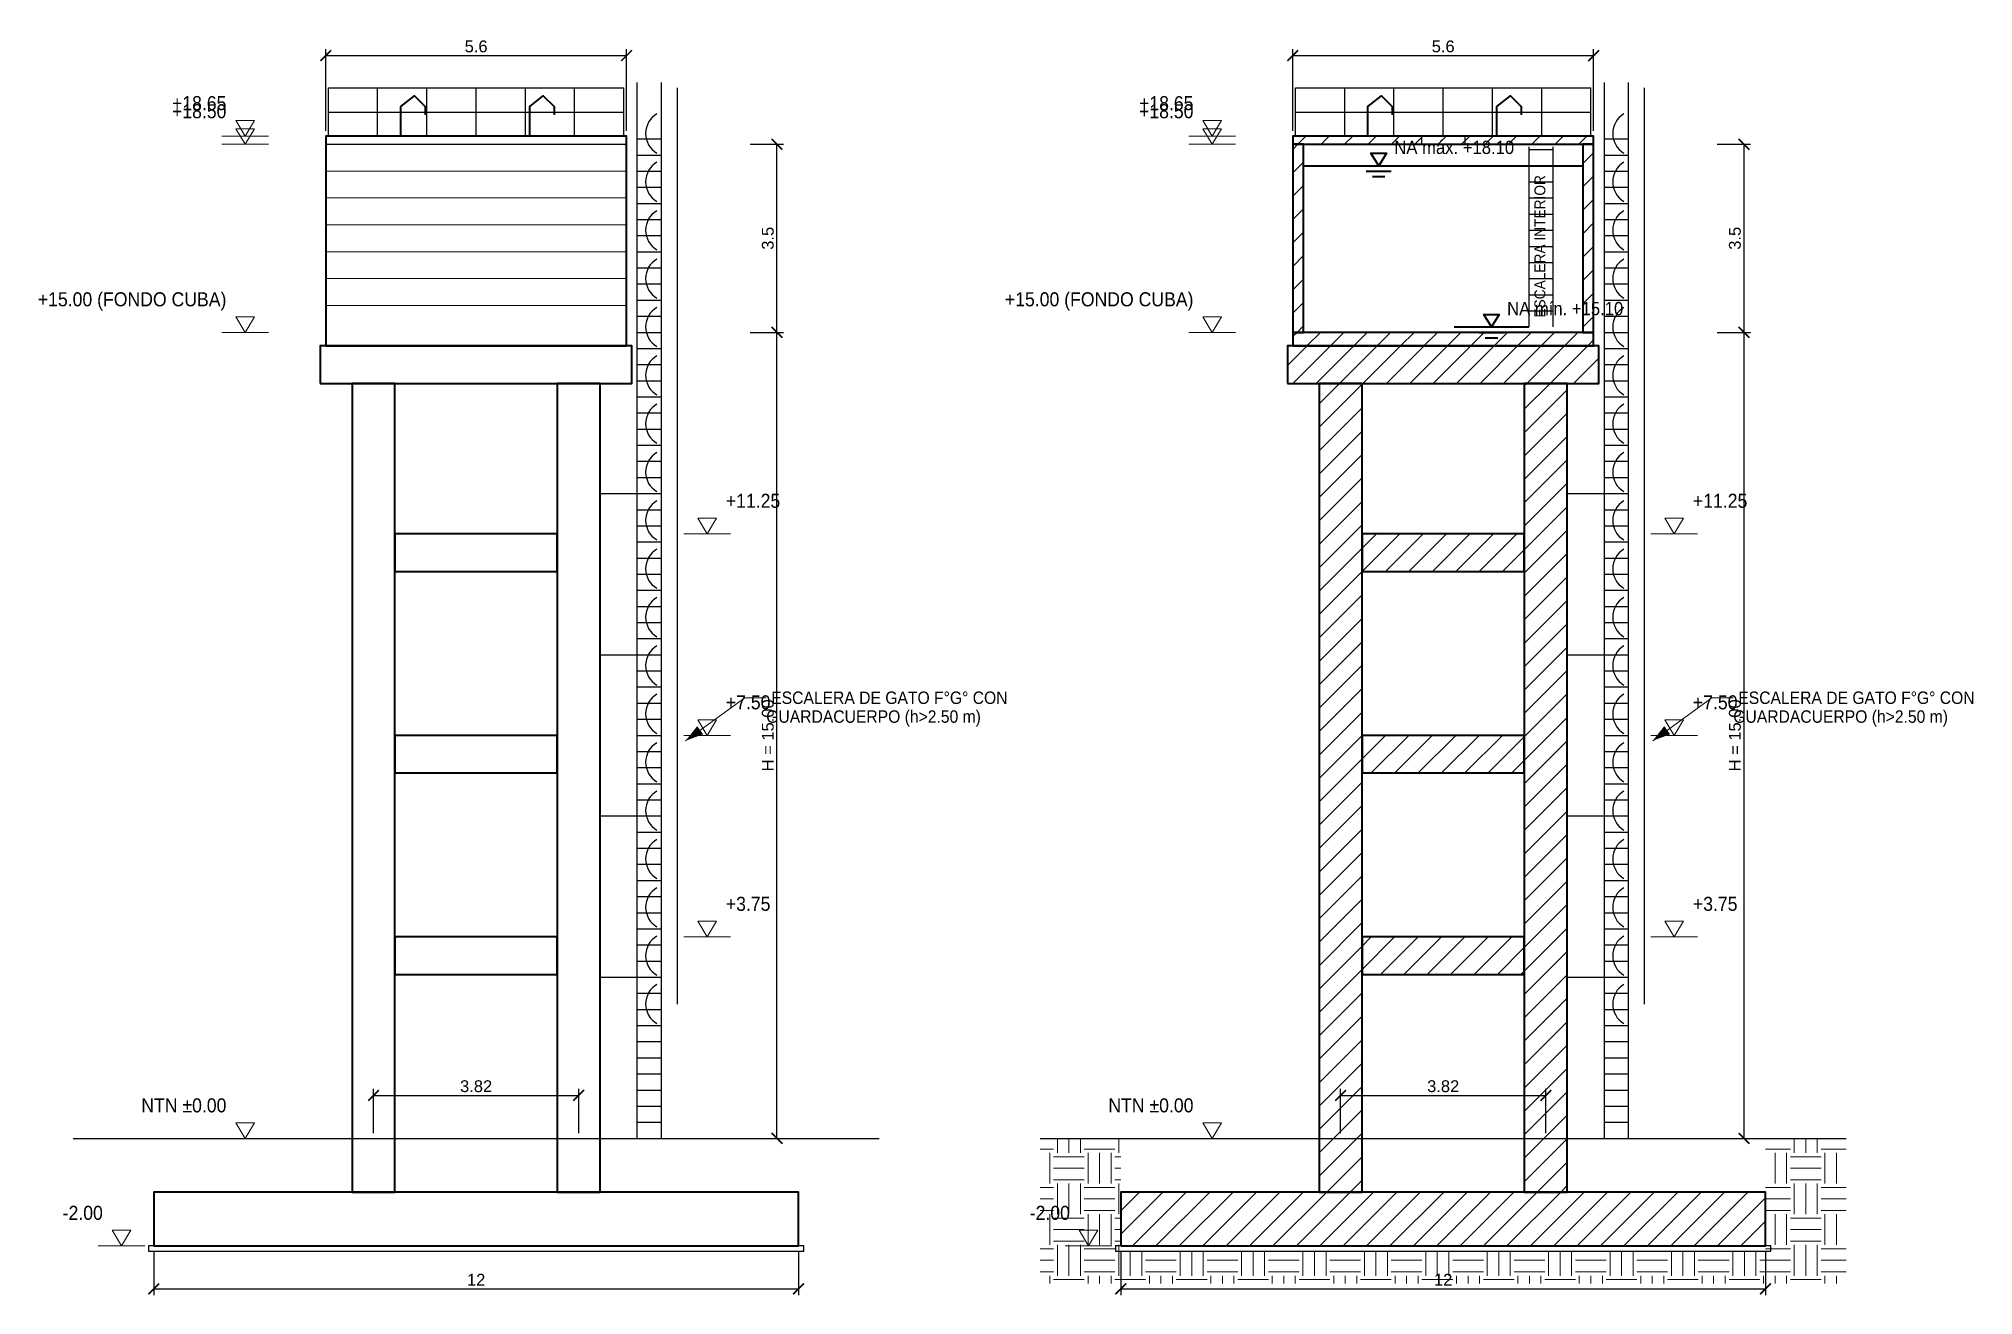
# Model space of a CAD drawing. Header units: metres. Extents: x 295850 to 310263, y 8095845 to 8104014.
# Drawn here: x 309991.86 to 310027.87, y 8099997.08 to 8100020.46 of the extents above; entities that cross this region are included whole.
import ezdxf
from ezdxf.enums import TextEntityAlignment as Align

# ---------------------------------------------------------------- set-up
doc = ezdxf.new("R2010")
doc.units = ezdxf.units.M
for name, color, linetype, lineweight in [('DET-CONCRETO', 7, 'Continuous', 35), ('DET-COTAS', 3, 'Continuous', 13), ('DET-HATCH', 8, 'Continuous', 9), ('DET-LINEA', 7, 'Continuous', 25), ('DET-OCULTO', 8, 'Continuous', 18), ('DET-TERRENO', 32, 'Continuous', 25), ('DET-TUB', 5, 'Continuous', 35), ('DET-TXT', 7, 'Continuous', 18)]:
    doc.layers.add(name, color=color, linetype=linetype, lineweight=lineweight)
doc.styles.add('ARIAL', font='arial.ttf')
doc.dimstyles.new('COTA_100', dxfattribs={"dimscale": 0.1, "dimtxt": 2.2, "dimasz": 2, "dimexe": 1.2, "dimexo": 1, "dimgap": 0.6, "dimtad": 1, "dimdsep": 46, "dimtxsty": 'ARIAL', "dimblk": 'ARCHTICK', "dimcen": 2.5, "dimazin": 3, "dimtfac": 1, "dimtmove": 0, "dimatfit": 3})

# ---------------------------------------------------------------- blocks, each defined once
blk = doc.blocks.new('_ARCHTICK')
at = {"color": 0, "linetype": 'ByBlock', "const_width": 0.15}
blk.add_lwpolyline([(-0.5, -0.5), (0.5, 0.5)], dxfattribs=at)
blk = doc.blocks.new('DET_TANQUE_ELEV')
at = {"layer": 'DET-TXT'}
h = blk.add_hatch(color=256, dxfattribs=at)
h.dxf.hatch_style = 1
h.paths.add_polyline_path([(310003.9, 8100007.4), (310004.2254, 8100007.5205), (310004.1149, 8100007.6725)])
at = {"layer": 'DET-CONCRETO'}
for points in [[(309997.2, 8100014.75), (310002.8, 8100014.75), (310002.8, 8100018.65), (309997.2, 8100018.65)], [(309997.1, 8100014.05), (310002.9, 8100014.05), (310002.9, 8100014.75), (309997.1, 8100014.75)], [(309997.69, 8099999), (309998.49, 8099999), (309998.49, 8100014.05), (309997.69, 8100014.05)], [(310001.51, 8099999), (310002.31, 8099999), (310002.31, 8100014.05), (310001.51, 8100014.05)], [(309998.49, 8100010.55), (310001.51, 8100010.55), (310001.51, 8100011.25), (309998.49, 8100011.25)], [(309998.49, 8100006.8), (310001.51, 8100006.8), (310001.51, 8100007.5), (309998.49, 8100007.5)], [(309998.49, 8100003.05), (310001.51, 8100003.05), (310001.51, 8100003.75), (309998.49, 8100003.75)], [(309994, 8099998), (310006, 8099998), (310006, 8099999), (309994, 8099999)]]:
    blk.add_lwpolyline(points, close=True, dxfattribs=at)
at = {"layer": 'DET-COTAS'}
for p, q in [((309995.265, 8100018.65), (309996.135, 8100018.65)), ((309995.265, 8100018.5), (309996.135, 8100018.5)), ((309995.265, 8100015), (309996.135, 8100015)), ((310003.865, 8100011.25), (310004.735, 8100011.25)), ((310003.865, 8100007.5), (310004.735, 8100007.5)), ((310003.865, 8100003.75), (310004.735, 8100003.75)), ((309995.265, 8100000), (309996.135, 8100000)), ((309992.965, 8099998), (309993.835, 8099998))]:
    blk.add_line(p, q, dxfattribs=at)
for points in [[(309995.7, 8100018.65), (309995.526, 8100018.94), (309995.874, 8100018.94), (309995.7, 8100018.65)], [(309995.7, 8100018.5), (309995.526, 8100018.79), (309995.874, 8100018.79), (309995.7, 8100018.5)], [(309995.7, 8100015), (309995.526, 8100015.29), (309995.874, 8100015.29), (309995.7, 8100015)], [(310004.3, 8100011.25), (310004.126, 8100011.54), (310004.474, 8100011.54), (310004.3, 8100011.25)], [(310004.3, 8100007.5), (310004.126, 8100007.79), (310004.474, 8100007.79), (310004.3, 8100007.5)], [(310004.3, 8100003.75), (310004.126, 8100004.04), (310004.474, 8100004.04), (310004.3, 8100003.75)], [(309995.7, 8100000), (309995.526, 8100000.29), (309995.874, 8100000.29), (309995.7, 8100000)], [(309993.4, 8099998), (309993.226, 8099998.29), (309993.574, 8099998.29), (309993.4, 8099998)]]:
    blk.add_lwpolyline(points, dxfattribs=at)
at = {"layer": 'DET-LINEA'}
for p, q in [((309997.25, 8100018.65), (309997.25, 8100019.55)), ((309997.25, 8100019.55), (310002.75, 8100019.55)), ((309998.1667, 8100018.65), (309998.1667, 8100019.55)), ((309999.0833, 8100018.65), (309999.0833, 8100019.55)), ((310000, 8100018.65), (310000, 8100019.55)), ((310000.9167, 8100018.65), (310000.9167, 8100019.55)), ((310001.8333, 8100018.65), (310001.8333, 8100019.55)), ((310002.75, 8100018.65), (310002.75, 8100019.55)), ((310003, 8100000), (310003, 8100019.65)), ((310003.45, 8100000), (310003.45, 8100019.65)), ((310003.75, 8100002.5), (310003.75, 8100019.55)), ((309997.25, 8100019.1), (310002.75, 8100019.1)), ((309997.2, 8100018.5), (310002.8, 8100018.5)), ((310003, 8100018.6), (310003.45, 8100018.6)), ((310003, 8100018.3), (310003.45, 8100018.3)), ((310003, 8100018), (310003.45, 8100018)), ((310003, 8100017.7), (310003.45, 8100017.7)), ((310003, 8100017.4), (310003.45, 8100017.4)), ((310003, 8100017.1), (310003.45, 8100017.1)), ((310003, 8100016.8), (310003.45, 8100016.8)), ((310003, 8100016.5), (310003.45, 8100016.5)), ((310003, 8100016.2), (310003.45, 8100016.2)), ((310003, 8100015.9), (310003.45, 8100015.9)), ((310003, 8100015.6), (310003.45, 8100015.6)), ((310003, 8100015.3), (310003.45, 8100015.3)), ((310003, 8100015), (310003.45, 8100015)), ((309997.2, 8100014.75), (310002.8, 8100014.75)), ((310003, 8100014.7), (310003.45, 8100014.7)), ((310003, 8100014.4), (310003.45, 8100014.4)), ((310003, 8100014.1), (310003.45, 8100014.1)), ((310003, 8100013.8), (310003.45, 8100013.8)), ((310003, 8100013.5), (310003.45, 8100013.5)), ((310003, 8100013.2), (310003.45, 8100013.2)), ((310003, 8100012.9), (310003.45, 8100012.9)), ((310003, 8100012.6), (310003.45, 8100012.6)), ((310003, 8100012.3), (310003.45, 8100012.3)), ((310002.31, 8100012), (310003, 8100012)), ((310003, 8100012), (310003.45, 8100012)), ((310003, 8100011.7), (310003.45, 8100011.7)), ((310003, 8100011.4), (310003.45, 8100011.4)), ((310003, 8100011.1), (310003.45, 8100011.1)), ((310003, 8100010.8), (310003.45, 8100010.8)), ((310003, 8100010.5), (310003.45, 8100010.5)), ((310003, 8100010.2), (310003.45, 8100010.2)), ((310003, 8100009.9), (310003.45, 8100009.9)), ((310003, 8100009.6), (310003.45, 8100009.6)), ((310003, 8100009.3), (310003.45, 8100009.3)), ((310002.31, 8100009), (310003, 8100009)), ((310003, 8100009), (310003.45, 8100009)), ((310003, 8100008.7), (310003.45, 8100008.7)), ((310003, 8100008.4), (310003.45, 8100008.4)), ((310003, 8100008.1), (310003.45, 8100008.1)), ((310003, 8100007.8), (310003.45, 8100007.8)), ((310003, 8100007.5), (310003.45, 8100007.5)), ((310003, 8100007.2), (310003.45, 8100007.2)), ((310003, 8100006.9), (310003.45, 8100006.9)), ((310003, 8100006.6), (310003.45, 8100006.6)), ((310003, 8100006.3), (310003.45, 8100006.3)), ((310002.31, 8100006), (310003, 8100006)), ((310003, 8100006), (310003.45, 8100006)), ((310003, 8100005.7), (310003.45, 8100005.7)), ((310003, 8100005.4), (310003.45, 8100005.4)), ((310003, 8100005.1), (310003.45, 8100005.1)), ((310003, 8100004.8), (310003.45, 8100004.8)), ((310003, 8100004.5), (310003.45, 8100004.5)), ((310003, 8100004.2), (310003.45, 8100004.2)), ((310003, 8100003.9), (310003.45, 8100003.9)), ((310003, 8100003.6), (310003.45, 8100003.6)), ((310003, 8100003.3), (310003.45, 8100003.3)), ((310002.31, 8100003), (310003, 8100003)), ((310003, 8100003), (310003.45, 8100003)), ((310003, 8100002.7), (310003.45, 8100002.7)), ((310003, 8100002.4), (310003.45, 8100002.4)), ((310003, 8100002.1), (310003.45, 8100002.1)), ((310003, 8100001.8), (310003.45, 8100001.8)), ((310003, 8100001.5), (310003.45, 8100001.5)), ((310003, 8100001.2), (310003.45, 8100001.2)), ((310003, 8100000.9), (310003.45, 8100000.9)), ((310003, 8100000.6), (310003.45, 8100000.6)), ((310003, 8100000.3), (310003.45, 8100000.3))]:
    blk.add_line(p, q, dxfattribs=at)
blk.add_lwpolyline([(309993.9, 8099997.9), (310006.1, 8099997.9), (310006.1, 8099998), (309993.9, 8099998)], close=True, dxfattribs=at)
for centre in [(310003.575, 8100018.7), (310003.575, 8100017.8), (310003.575, 8100016.9), (310003.575, 8100016), (310003.575, 8100015.1), (310003.575, 8100014.2), (310003.575, 8100013.3), (310003.575, 8100012.4), (310003.575, 8100011.5), (310003.575, 8100010.6), (310003.575, 8100009.7), (310003.575, 8100008.8), (310003.575, 8100007.9), (310003.575, 8100007), (310003.575, 8100006.1), (310003.575, 8100005.2), (310003.575, 8100004.3), (310003.575, 8100003.4), (310003.575, 8100002.5)]:
    blk.add_arc(centre, 0.42, 120, 240, dxfattribs=at)
at = {"layer": 'DET-OCULTO'}
for p, q in [((309997.2, 8100018), (310002.8, 8100018)), ((309997.2, 8100017.5), (310002.8, 8100017.5)), ((309997.2, 8100017), (310002.8, 8100017)), ((309997.2, 8100016.5), (310002.8, 8100016.5)), ((309997.2, 8100016), (310002.8, 8100016)), ((309997.2, 8100015.5), (310002.8, 8100015.5))]:
    blk.add_line(p, q, dxfattribs=at)
at = {"layer": 'DET-TERRENO'}
blk.add_line((309992.5, 8100000), (310007.5, 8100000), dxfattribs=at)
at = {"layer": 'DET-TUB'}
for points in [[(309998.6, 8100018.65), (309998.6, 8100019.2), (309998.85, 8100019.4), (309999.05, 8100019.2), (309999.05, 8100019.05)], [(310001, 8100018.65), (310001, 8100019.2), (310001.25, 8100019.4), (310001.45, 8100019.2), (310001.45, 8100019.05)]]:
    blk.add_lwpolyline(points, dxfattribs=at)
at = {"layer": 'DET-TXT'}
blk.add_lwpolyline([(310003.9, 8100007.4), (310005, 8100008.2), (310005.4, 8100008.2)], dxfattribs=at)
at = {"layer": 'DET-COTAS', "style": 'ARIAL', "width": 0.9}
for s, p in [('+18.65', (309995.352, 8100019.056)), ('+18.50', (309995.352, 8100018.906)), ('+15.00 (FONDO CUBA)', (309995.352, 8100015.406)), ('NTN ±0.00', (309995.352, 8100000.406)), ('-2.00', (309993.052, 8099998.406))]:
    blk.add_text(s, height=0.261, dxfattribs=at).set_placement(p, align=Align.BOTTOM_RIGHT)
for s, p in [('+11.25', (310004.648, 8100011.656)), ('+7.50', (310004.648, 8100007.906)), ('+3.75', (310004.648, 8100004.156))]:
    blk.add_text(s, height=0.261, dxfattribs=at).set_placement(p, align=Align.BOTTOM_LEFT)
at = {"layer": 'DET-TXT', "style": 'ARIAL', "width": 0.9}
for s, p in [('ESCALERA DE GATO F°G° CON', (310005.4928, 8100008.2)), ('GUARDACUERPO (h>2.50 m)', (310005.4, 8100007.85))]:
    blk.add_text(s, height=0.232, dxfattribs=at).set_placement(p, align=Align.MIDDLE_LEFT)
at = {"layer": 'DET-COTAS'}
for base, p1, p2 in [((309997.2, 8100020.15), (309997.2, 8100018.65), (310002.8, 8100018.65)), ((309998.09, 8100000.8), (309998.09, 8100000), (310001.91, 8100000)), ((309994, 8099997.2), (309994, 8099998), (310006, 8099998))]:
    blk.add_linear_dim(base=base, p1=p1, p2=p2, dimstyle='COTA_100', dxfattribs=at).render()
blk.add_linear_dim(base=(310005.6, 8100015), p1=(310005, 8100015), p2=(310005, 8100018.5), angle=90, dimstyle='COTA_100', dxfattribs=at).render()
blk.add_linear_dim(base=(310005.6, 8100000), p1=(310005, 8100000), p2=(310005, 8100015), angle=90, text='H = 15.00', dimstyle='COTA_100', dxfattribs=at).render()
blk = doc.blocks.new('DET_TANQUE_CORTE')
at = {"layer": 'DET-HATCH'}
h = blk.add_hatch(dxfattribs=at)
h.set_pattern_fill('ANSI31', scale=0.097007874)
h.paths.add_polyline_path([(310015.2, 8100018.5), (310020.8, 8100018.5), (310020.8, 8100018.65), (310015.2, 8100018.65)])
h = blk.add_hatch(dxfattribs=at)
h.set_pattern_fill('ANSI31', scale=0.097007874)
h.paths.add_polyline_path([(310015.2, 8100015), (310015.4, 8100015), (310015.4, 8100018.5), (310015.2, 8100018.5)])
h = blk.add_hatch(dxfattribs=at)
h.set_pattern_fill('ANSI31', scale=0.097007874)
h.paths.add_polyline_path([(310020.6, 8100015), (310020.8, 8100015), (310020.8, 8100018.5), (310020.6, 8100018.5)])
h = blk.add_hatch(dxfattribs=at)
h.set_pattern_fill('ANSI31', scale=0.097007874)
h.paths.add_polyline_path([(310015.2, 8100014.75), (310020.8, 8100014.75), (310020.8, 8100015), (310015.2, 8100015)])
h = blk.add_hatch(dxfattribs=at)
h.set_pattern_fill('ANSI31', scale=0.097007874)
h.paths.add_polyline_path([(310015.1, 8100014.05), (310020.9, 8100014.05), (310020.9, 8100014.75), (310015.1, 8100014.75)])
h = blk.add_hatch(dxfattribs=at)
h.set_pattern_fill('ANSI31', scale=0.097007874)
h.paths.add_polyline_path([(310015.69, 8099999), (310016.49, 8099999), (310016.49, 8100014.05), (310015.69, 8100014.05)])
h = blk.add_hatch(dxfattribs=at)
h.set_pattern_fill('ANSI31', scale=0.097007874)
h.paths.add_polyline_path([(310019.51, 8099999), (310020.31, 8099999), (310020.31, 8100014.05), (310019.51, 8100014.05)])
h = blk.add_hatch(dxfattribs=at)
h.set_pattern_fill('ANSI31', scale=0.097007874)
h.paths.add_polyline_path([(310016.49, 8100010.55), (310019.51, 8100010.55), (310019.51, 8100011.25), (310016.49, 8100011.25)])
h = blk.add_hatch(dxfattribs=at)
h.set_pattern_fill('ANSI31', scale=0.097007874)
h.paths.add_polyline_path([(310016.49, 8100006.8), (310019.51, 8100006.8), (310019.51, 8100007.5), (310016.49, 8100007.5)])
h = blk.add_hatch(dxfattribs=at)
h.set_pattern_fill('ANSI31', scale=0.097007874)
h.paths.add_polyline_path([(310016.49, 8100003.05), (310019.51, 8100003.05), (310019.51, 8100003.75), (310016.49, 8100003.75)])
h = blk.add_hatch(dxfattribs=at)
h.set_pattern_fill('EARTH', scale=0.09)
h.paths.add_polyline_path([(310010.5, 8100000), (310012, 8100000), (310012, 8099997.9), (310024, 8099997.9), (310024, 8100000), (310025.5, 8100000), (310025.5, 8099997.3), (310010.5, 8099997.3)])
h = blk.add_hatch(dxfattribs=at)
h.set_pattern_fill('ANSI31', scale=0.097007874)
h.paths.add_polyline_path([(310012, 8099998), (310024, 8099998), (310024, 8099999), (310012, 8099999)])
at = {"layer": 'DET-TXT'}
h = blk.add_hatch(color=256, dxfattribs=at)
h.dxf.hatch_style = 1
h.paths.add_polyline_path([(310021.9, 8100007.4), (310022.2254, 8100007.5205), (310022.1149, 8100007.6725)])
at = {"layer": 'DET-CONCRETO'}
for points in [[(310015.2, 8100018.5), (310020.8, 8100018.5), (310020.8, 8100018.65), (310015.2, 8100018.65)], [(310015.2, 8100015), (310015.4, 8100015), (310015.4, 8100018.5), (310015.2, 8100018.5)], [(310020.6, 8100015), (310020.8, 8100015), (310020.8, 8100018.5), (310020.6, 8100018.5)], [(310015.2, 8100014.75), (310020.8, 8100014.75), (310020.8, 8100015), (310015.2, 8100015)], [(310015.1, 8100014.05), (310020.9, 8100014.05), (310020.9, 8100014.75), (310015.1, 8100014.75)], [(310015.69, 8099999), (310016.49, 8099999), (310016.49, 8100014.05), (310015.69, 8100014.05)], [(310019.51, 8099999), (310020.31, 8099999), (310020.31, 8100014.05), (310019.51, 8100014.05)], [(310016.49, 8100010.55), (310019.51, 8100010.55), (310019.51, 8100011.25), (310016.49, 8100011.25)], [(310016.49, 8100006.8), (310019.51, 8100006.8), (310019.51, 8100007.5), (310016.49, 8100007.5)], [(310016.49, 8100003.05), (310019.51, 8100003.05), (310019.51, 8100003.75), (310016.49, 8100003.75)], [(310012, 8099998), (310024, 8099998), (310024, 8099999), (310012, 8099999)]]:
    blk.add_lwpolyline(points, close=True, dxfattribs=at)
at = {"layer": 'DET-COTAS'}
for p, q in [((310013.265, 8100018.65), (310014.135, 8100018.65)), ((310013.265, 8100018.5), (310014.135, 8100018.5)), ((310013.265, 8100015), (310014.135, 8100015)), ((310021.865, 8100011.25), (310022.735, 8100011.25)), ((310021.865, 8100007.5), (310022.735, 8100007.5)), ((310021.865, 8100003.75), (310022.735, 8100003.75)), ((310013.265, 8100000), (310014.135, 8100000)), ((310010.965, 8099998), (310011.835, 8099998))]:
    blk.add_line(p, q, dxfattribs=at)
for points in [[(310013.7, 8100018.65), (310013.526, 8100018.94), (310013.874, 8100018.94), (310013.7, 8100018.65)], [(310013.7, 8100018.5), (310013.526, 8100018.79), (310013.874, 8100018.79), (310013.7, 8100018.5)], [(310013.7, 8100015), (310013.526, 8100015.29), (310013.874, 8100015.29), (310013.7, 8100015)], [(310022.3, 8100011.25), (310022.126, 8100011.54), (310022.474, 8100011.54), (310022.3, 8100011.25)], [(310022.3, 8100007.5), (310022.126, 8100007.79), (310022.474, 8100007.79), (310022.3, 8100007.5)], [(310022.3, 8100003.75), (310022.126, 8100004.04), (310022.474, 8100004.04), (310022.3, 8100003.75)], [(310013.7, 8100000), (310013.526, 8100000.29), (310013.874, 8100000.29), (310013.7, 8100000)], [(310011.4, 8099998), (310011.226, 8099998.29), (310011.574, 8099998.29), (310011.4, 8099998)]]:
    blk.add_lwpolyline(points, dxfattribs=at)
at = {"layer": 'DET-LINEA'}
for p, q in [((310015.25, 8100018.65), (310015.25, 8100019.55)), ((310015.25, 8100019.55), (310020.75, 8100019.55)), ((310016.1667, 8100018.65), (310016.1667, 8100019.55)), ((310017.0833, 8100018.65), (310017.0833, 8100019.55)), ((310018, 8100018.65), (310018, 8100019.55)), ((310018.9167, 8100018.65), (310018.9167, 8100019.55)), ((310019.8333, 8100018.65), (310019.8333, 8100019.55)), ((310020.75, 8100018.65), (310020.75, 8100019.55)), ((310021, 8100000), (310021, 8100019.65)), ((310021.45, 8100000), (310021.45, 8100019.65)), ((310021.75, 8100002.5), (310021.75, 8100019.55)), ((310015.25, 8100019.1), (310020.75, 8100019.1)), ((310019.6, 8100015.1), (310019.6, 8100018.45)), ((310019.6, 8100018.4), (310020.05, 8100018.4)), ((310020.05, 8100015.1), (310020.05, 8100018.45)), ((310021, 8100018.6), (310021.45, 8100018.6)), ((310019.6, 8100018.1), (310020.05, 8100018.1)), ((310021, 8100018.3), (310021.45, 8100018.3)), ((310019.6, 8100017.8), (310020.05, 8100017.8)), ((310021, 8100018), (310021.45, 8100018)), ((310021, 8100017.7), (310021.45, 8100017.7)), ((310019.6, 8100017.5), (310020.05, 8100017.5)), ((310021, 8100017.4), (310021.45, 8100017.4)), ((310019.6, 8100017.2), (310020.05, 8100017.2)), ((310021, 8100017.1), (310021.45, 8100017.1)), ((310019.6, 8100016.9), (310020.05, 8100016.9)), ((310019.6, 8100016.6), (310020.05, 8100016.6)), ((310021, 8100016.8), (310021.45, 8100016.8)), ((310019.6, 8100016.3), (310020.05, 8100016.3)), ((310021, 8100016.5), (310021.45, 8100016.5)), ((310019.6, 8100016), (310020.05, 8100016)), ((310021, 8100016.2), (310021.45, 8100016.2)), ((310021, 8100015.9), (310021.45, 8100015.9)), ((310019.6, 8100015.7), (310020.05, 8100015.7)), ((310021, 8100015.6), (310021.45, 8100015.6)), ((310019.6, 8100015.4), (310020.05, 8100015.4)), ((310021, 8100015.3), (310021.45, 8100015.3)), ((310021, 8100015), (310021.45, 8100015)), ((310021, 8100014.7), (310021.45, 8100014.7)), ((310021, 8100014.4), (310021.45, 8100014.4)), ((310021, 8100014.1), (310021.45, 8100014.1)), ((310021, 8100013.8), (310021.45, 8100013.8)), ((310021, 8100013.5), (310021.45, 8100013.5)), ((310021, 8100013.2), (310021.45, 8100013.2)), ((310021, 8100012.9), (310021.45, 8100012.9)), ((310021, 8100012.6), (310021.45, 8100012.6)), ((310021, 8100012.3), (310021.45, 8100012.3)), ((310020.31, 8100012), (310021, 8100012)), ((310021, 8100012), (310021.45, 8100012)), ((310021, 8100011.7), (310021.45, 8100011.7)), ((310021, 8100011.4), (310021.45, 8100011.4)), ((310021, 8100011.1), (310021.45, 8100011.1)), ((310021, 8100010.8), (310021.45, 8100010.8)), ((310021, 8100010.5), (310021.45, 8100010.5)), ((310021, 8100010.2), (310021.45, 8100010.2)), ((310021, 8100009.9), (310021.45, 8100009.9)), ((310021, 8100009.6), (310021.45, 8100009.6)), ((310021, 8100009.3), (310021.45, 8100009.3)), ((310020.31, 8100009), (310021, 8100009)), ((310021, 8100009), (310021.45, 8100009)), ((310021, 8100008.7), (310021.45, 8100008.7)), ((310021, 8100008.4), (310021.45, 8100008.4)), ((310021, 8100008.1), (310021.45, 8100008.1)), ((310021, 8100007.8), (310021.45, 8100007.8)), ((310021, 8100007.5), (310021.45, 8100007.5)), ((310021, 8100007.2), (310021.45, 8100007.2)), ((310021, 8100006.9), (310021.45, 8100006.9)), ((310021, 8100006.6), (310021.45, 8100006.6)), ((310021, 8100006.3), (310021.45, 8100006.3)), ((310020.31, 8100006), (310021, 8100006)), ((310021, 8100006), (310021.45, 8100006)), ((310021, 8100005.7), (310021.45, 8100005.7)), ((310021, 8100005.4), (310021.45, 8100005.4)), ((310021, 8100005.1), (310021.45, 8100005.1)), ((310021, 8100004.8), (310021.45, 8100004.8)), ((310021, 8100004.5), (310021.45, 8100004.5)), ((310021, 8100004.2), (310021.45, 8100004.2)), ((310021, 8100003.9), (310021.45, 8100003.9)), ((310021, 8100003.6), (310021.45, 8100003.6)), ((310021, 8100003.3), (310021.45, 8100003.3)), ((310020.31, 8100003), (310021, 8100003)), ((310021, 8100003), (310021.45, 8100003)), ((310021, 8100002.7), (310021.45, 8100002.7)), ((310021, 8100002.4), (310021.45, 8100002.4)), ((310021, 8100002.1), (310021.45, 8100002.1)), ((310021, 8100001.8), (310021.45, 8100001.8)), ((310021, 8100001.5), (310021.45, 8100001.5)), ((310021, 8100001.2), (310021.45, 8100001.2)), ((310021, 8100000.9), (310021.45, 8100000.9)), ((310021, 8100000.6), (310021.45, 8100000.6)), ((310021, 8100000.3), (310021.45, 8100000.3))]:
    blk.add_line(p, q, dxfattribs=at)
blk.add_lwpolyline([(310017.6, 8100018.5), (310017.6, 8100018.65), (310018.4, 8100018.65), (310018.4, 8100018.5)], dxfattribs=at)
blk.add_lwpolyline([(310011.9, 8099997.9), (310024.1, 8099997.9), (310024.1, 8099998), (310011.9, 8099998)], close=True, dxfattribs=at)
for centre in [(310021.575, 8100018.7), (310021.575, 8100017.8), (310021.575, 8100016.9), (310021.575, 8100016), (310021.575, 8100015.1), (310021.575, 8100014.2), (310021.575, 8100013.3), (310021.575, 8100012.4), (310021.575, 8100011.5), (310021.575, 8100010.6), (310021.575, 8100009.7), (310021.575, 8100008.8), (310021.575, 8100007.9), (310021.575, 8100007), (310021.575, 8100006.1), (310021.575, 8100005.2), (310021.575, 8100004.3), (310021.575, 8100003.4), (310021.575, 8100002.5)]:
    blk.add_arc(centre, 0.42, 120, 240, dxfattribs=at)
at = {"layer": 'DET-TERRENO'}
blk.add_line((310010.5, 8100000), (310025.5, 8100000), dxfattribs=at)
at = {"layer": 'DET-TUB'}
for p, q in [((310015.4, 8100018.1), (310020.6, 8100018.1)), ((310016.104, 8100018.1), (310017.496, 8100018.1)), ((310016.568, 8100017.9985), (310017.032, 8100017.9985)), ((310016.684, 8100017.897), (310016.916, 8100017.897)), ((310018.204, 8100015.1), (310019.596, 8100015.1)), ((310018.668, 8100014.9985), (310019.132, 8100014.9985)), ((310018.784, 8100014.897), (310019.016, 8100014.897))]:
    blk.add_line(p, q, dxfattribs=at)
for points in [[(310016.6, 8100018.65), (310016.6, 8100019.2), (310016.85, 8100019.4), (310017.05, 8100019.2), (310017.05, 8100019.05)], [(310019, 8100018.65), (310019, 8100019.2), (310019.25, 8100019.4), (310019.45, 8100019.2), (310019.45, 8100019.05)], [(310016.8, 8100018.1), (310016.655, 8100018.332), (310016.945, 8100018.332), (310016.8, 8100018.1)], [(310018.9, 8100015.1), (310018.755, 8100015.332), (310019.045, 8100015.332), (310018.9, 8100015.1)]]:
    blk.add_lwpolyline(points, dxfattribs=at)
at = {"layer": 'DET-TXT'}
blk.add_lwpolyline([(310021.9, 8100007.4), (310023, 8100008.2), (310023.4, 8100008.2)], dxfattribs=at)
at = {"layer": 'DET-COTAS', "style": 'ARIAL', "width": 0.9}
for s, p in [('+18.65', (310013.352, 8100019.056)), ('+18.50', (310013.352, 8100018.906)), ('+15.00 (FONDO CUBA)', (310013.352, 8100015.406)), ('NTN ±0.00', (310013.352, 8100000.406)), ('-2.00', (310011.052, 8099998.406))]:
    blk.add_text(s, height=0.261, dxfattribs=at).set_placement(p, align=Align.BOTTOM_RIGHT)
for s, p in [('+11.25', (310022.648, 8100011.656)), ('+7.50', (310022.648, 8100007.906)), ('+3.75', (310022.648, 8100004.156))]:
    blk.add_text(s, height=0.261, dxfattribs=at).set_placement(p, align=Align.BOTTOM_LEFT)
at = {"layer": 'DET-TUB', "style": 'ARIAL', "width": 0.9}
for s, p in [('NA máx. +18.10', (310017.09, 8100018.245)), ('NA mín. +15.10', (310019.19, 8100015.245))]:
    blk.add_text(s, height=0.2465, dxfattribs=at).set_placement(p, align=Align.BOTTOM_LEFT)
at = {"layer": 'DET-TXT', "style": 'ARIAL', "width": 0.9}
blk.add_text('ESCALERA INTERIOR', height=0.203, rotation=90, dxfattribs=at).set_placement((310019.8, 8100016.6), align=Align.MIDDLE_CENTER)
for s, p in [('ESCALERA DE GATO F°G° CON', (310023.4928, 8100008.2)), ('GUARDACUERPO (h>2.50 m)', (310023.4, 8100007.85))]:
    blk.add_text(s, height=0.232, dxfattribs=at).set_placement(p, align=Align.MIDDLE_LEFT)
at = {"layer": 'DET-COTAS'}
for base, p1, p2 in [((310015.2, 8100020.15), (310015.2, 8100018.65), (310020.8, 8100018.65)), ((310016.09, 8100000.8), (310016.09, 8100000), (310019.91, 8100000)), ((310012, 8099997.2), (310012, 8099998), (310024, 8099998))]:
    blk.add_linear_dim(base=base, p1=p1, p2=p2, dimstyle='COTA_100', dxfattribs=at).render()
blk.add_linear_dim(base=(310023.6, 8100015), p1=(310023, 8100015), p2=(310023, 8100018.5), angle=90, dimstyle='COTA_100', dxfattribs=at).render()
blk.add_linear_dim(base=(310023.6, 8100000), p1=(310023, 8100000), p2=(310023, 8100015), angle=90, text='H = 15.00', dimstyle='COTA_100', dxfattribs=at).render()

msp = doc.modelspace()

# ---------------------------------------------------------------- block references
at = {"layer": 'DET-LINEA'}
for name in ['DET_TANQUE_ELEV', 'DET_TANQUE_CORTE']:
    msp.add_blockref(name, (0, 0), dxfattribs=at)

doc.saveas('drawing.dxf')
